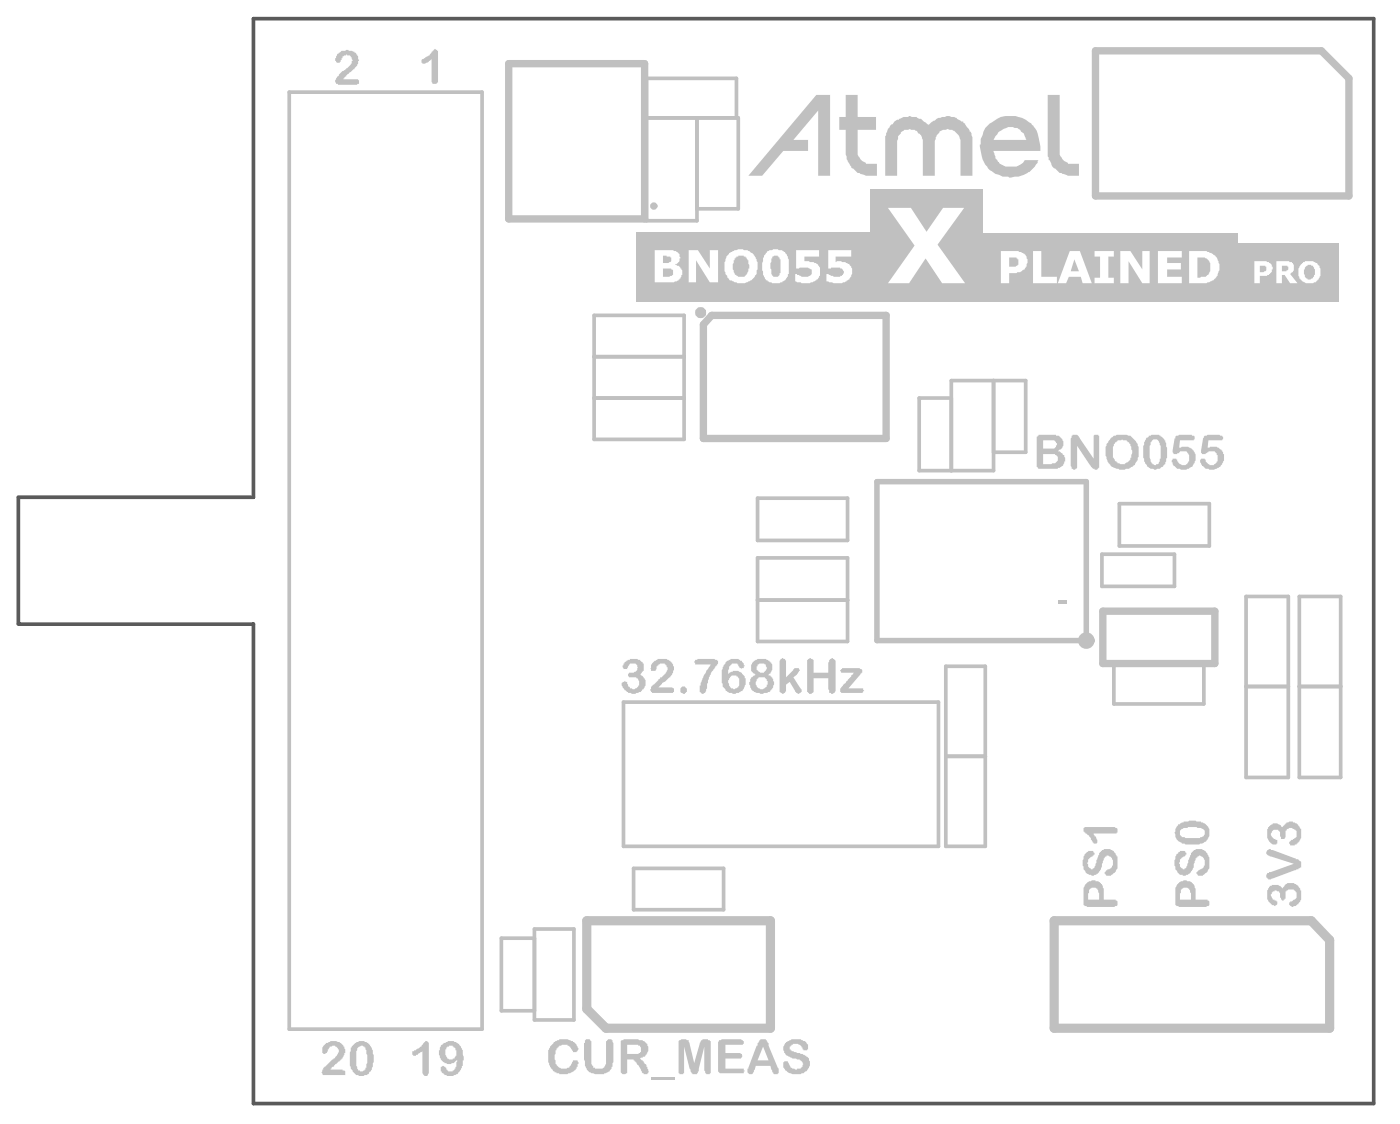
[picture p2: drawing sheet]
<svg xmlns="http://www.w3.org/2000/svg" width="64mm" height="52mm" viewBox="0 0 64 52" stroke-linecap="round" stroke-linejoin="round" font-family="sans-serif">
<path d="M48.6 27.5h.3v.2h-.3z" fill="#c0c0c0"/>
<g fill="none" stroke="#c0c0c0" stroke-width=".17">
<path d="M13.3 4.2h8.8v43h-8.8zM27.2 14.5h4.2v5.6h-4.2zM27.2 18.2h4.2M27.2 16.3h4.2M29.6 5.4h4.3v4.2h-1.9M32 5.4v4.7h-2.4v-6.5h4.2v1.8M45.6 17.4v4.2h-3.4v-3.4h1.4M28.6 32.2h14.4v6.6h-14.4zM29.1 39.8h4.1v1.9h-4.1zM34.7 22.8h4.2v2h-4.2zM34.7 25.6h4.2v3.8h-4.2zM34.7 27.5h4.2"/>
<path d="M43.4 30.5h1.8v8.3h-1.8zM43.4 34.7h1.8M45.6 20.7h1.4v-3.3h-3.4v4.2M50.5 25.4h3.4v1.5h-3.4zM51.1 30.4h4.1v1.9h-4.1zM51.3 23.1h4.2v1.9h-4.2zM57.1 27.3h2v8.3h-2zM57.1 31.5h2M59.6 27.3h1.9v8.3h-1.9zM59.6 31.5h1.9M24.5 43h-1.5v3.3h1.5M24.5 42.6h1.8v4.1h-1.8z"/>
</g>
<path d="M26.9 42.2h8.4v4.9h-7.5l-.9-.9zM48.3 42.2h11.8l.9 .9v4h-12.7z" fill="none" stroke="#c0c0c0" stroke-width=".42"/>
<path d="M23.3 2.9h6.3v7.1h-6.3zM32.6 14.5h8v5.6h-8.3v-5.2zM50.2 2.3h10.4l1.3 1.3v5.4h-11.7zM50.6 28h5.1v2.4h-5.1z" fill="none" stroke="#c0c0c0" stroke-width=".34"/>
<path d="M40.2 22.1h9.6v7.3h-9.6z" fill="none" stroke="#c0c0c0" stroke-width=".25"/>
<g fill="#c0c0c0">
<path d="M18.9 48.2l.4-.2 .1-.2a.13 .13 0 0 1 .2-.1 .13 .13 0 0 1 .1 .2v1.2a.15 .15 0 0 1-.2 .2 .15 .15 0 0 1-.1-.2v-.9l-.3 .1a.12 .12 0 0 1-.2 0 .12 .12 0 0 1 0-.1z"/>
<path d="M19.3 2.7l.4-.2 .2-.3 .2 .1v1.4a.15 .15 0 0 1-.2 .1 .15 .15 0 0 1-.1-.1v-1l-.3 .2a.12 .12 0 0 1-.1 0 .12 .12 0 0 1-.1-.2z"/>
<path d="M49.7 39.2l.1-.1a.19 .19 0 0 1 .2-.1 .19 .19 0 0 1 .2 .2 .33 .33 0 0 0-.3 .3 .33 .33 0 0 0 .2 .3l.2-.4a.48 .48 0 0 1 .6-.5 .48 .48 0 0 1 .4 .7 .41 .41 0 0 1-.2 .4 .41 .41 0 0 1-.4 0v-.1a.38 .38 0 0 0 .3-.3 .38 .38 0 0 0-.1-.4 .32 .32 0 0 0-.4 .5 .43 .43 0 0 1-.3 .4 .43 .43 0 0 1-.5-.3v-.4z"/>
<path d="M49.7 37.9h1.4a.15 .15 0 0 1 .2 .1 .15 .15 0 0 1-.2 .2h-1l.2 .2a.14 .14 0 0 1 0 .2 .14 .14 0 0 1-.1 .1l-.3-.4-.2-.2z"/>
<path d="M14.8 47.9h.1a.52 .52 0 0 1 .8 0 .52 .52 0 0 1-.2 .8l-.4 .3 .7 .1a.11 .11 0 0 1 0 .1 .11 .11 0 0 1-.1 .1h-.8a.25 .25 0 0 1-.1-.3 .25 .25 0 0 1 .2-.2l.2-.3a.41 .41 0 0 0 .3-.5 .28 .28 0 0 0-.4 0 .28 .28 0 0 0-.1 .3h-.2z"/>
<path d="M20.2 47.9h.1a.54 .54 0 0 1 .6-.1 .54 .54 0 0 1 .3 .5v.3a.56 .56 0 0 1-.3 .6 .56 .56 0 0 1-.7-.1 .16 .16 0 0 1 .1-.3 .14 .14 0 0 1 .2 .2 .29 .29 0 0 0 .3 0 .29 .29 0 0 0 .1-.3l.1-.1a.51 .51 0 0 1-.7 0 .51 .51 0 0 1-.1-.7zM20.5 48a.3 .3 0 0 0 0 .4 .3 .3 0 0 0 .4 0 .3 .3 0 0 0 0-.4 .3 .3 0 0 0-.4 0z"/>
<path d="M49.8 40.5a.46 .46 0 0 1 .6-.1 .46 .46 0 0 1 .2 .5v.3l.6 .1a.17 .17 0 0 1 .1 .2 .17 .17 0 0 1-.2 .1l-1.4-.1v-.8zM49.9 40.8v.4h.5v-.2a.27 .27 0 0 0-.1-.3 .27 .27 0 0 0-.4 .1z"/>
<path d="M16.1 48a.57 .57 0 0 1 .6-.3 .57 .57 0 0 1 .4 .6v.5a.54 .54 0 0 1-.6 .5 .54 .54 0 0 1-.5-.7zM16.4 48l-.1 .4a.54 .54 0 0 0 .3 .7 .93 .93 0 0 0 0-1.2z"/>
</g>
<path d="M56.7 11.1h4.7v2.7h-4.7z" fill-rule="evenodd" fill="#c0c0c0"/>
<g fill="#fff">
<path d="M57.5 12h.4a.35 .35 0 0 1 .5 .3 .35 .35 0 0 1-.5 .3h-.1v.4h-.3zM57.8 12.2v.3a.19 .19 0 0 0 .2 0 .19 .19 0 0 0 0-.3 .19 .19 0 0 0-.2 0z"/>
<path d="M58.8 12.2v.2h.2a.17 .17 0 0 0 0-.2 .17 .17 0 0 0-.2 0zM58.5 12h.5a.31 .31 0 0 1 .3 .2 .31 .31 0 0 1-.1 .4l.3 .4h-.3l-.3-.4h-.1v.4h-.3z"/>
<path d="M59.5 12.5a.55 .55 0 0 1 1.1 0 .55 .55 0 0 1-1.1 0zM59.8 12.3a.3 .3 0 0 0 0 .4 .3 .3 0 0 0 .5 0 .3 .3 0 0 0 0-.4 .3 .3 0 0 0-.5 0z"/>
</g>
<path d="M15.5 2.5v-.1a.57 .57 0 0 1 1 .4h-.1a.97 .97 0 0 1-.5 .7l-.1 .1h.6l.1 .2-1 .1a.35 .35 0 0 1 .1-.6l.2-.1a.61 .61 0 0 0 .3-.6 .29 .29 0 0 0-.3 0 .29 .29 0 0 0-.2 .2l-.1 .1-.1-.1z" fill="#c0c0c0"/>
<path d="M39.9 8.7h5.2v5.1h-5.2z" fill-rule="evenodd" fill="#c0c0c0"/>
<path d="M40.7 9.5h1.1l.7 1.1 .7-1.1h1l-1.2 1.7 1.3 1.8h-1.1l-.8-1.2-.7 1.2h-1l1.2-1.7z" fill="#fff"/>
<g fill="#c0c0c0">
<path d="M58.2 40.6a.47 .47 0 0 1 .6 .1 .47 .47 0 0 1 .7-.2 .47 .47 0 0 1 .2 .6 .38 .38 0 0 1-.6 .4v-.1a.3 .3 0 0 0 .4-.3 .3 .3 0 0 0-.3-.3h-.2v.2a.15 .15 0 0 1-.1 .2 .15 .15 0 0 1-.2-.1 .21 .21 0 0 0-.2-.3 .21 .21 0 0 0-.2 .3 .21 .21 0 0 0 .2 .2h.1a.17 .17 0 0 1-.2 .2 .17 .17 0 0 1-.2-.1l-.1-.2z"/>
<path d="M58.1 39l.2-.1 1.1 .4a.27 .27 0 0 1 .3 .3 .27 .27 0 0 1-.3 .3l-1 .4a.18 .18 0 0 1-.3-.1 .18 .18 0 0 1 .2-.2l1-.4-1-.4a.19 .19 0 0 1-.2 0 .19 .19 0 0 1 0-.2z"/>
<path d="M58.2 37.9a.42 .42 0 0 1 .6 0 .5 .5 0 0 1 .7-.1 .5 .5 0 0 1 .1 .6v.1a.33 .33 0 0 1-.5 .2l.1-.2a.29 .29 0 0 0 .3-.3 .29 .29 0 0 0-.5-.2v.2a.16 .16 0 0 1-.1 .2 .16 .16 0 0 1-.2 0 .16 .16 0 0 1 0-.2 .21 .21 0 0 0-.2-.2 .21 .21 0 0 0-.2 .2 .21 .21 0 0 0 .2 .2 .16 .16 0 0 1 0 .3 .16 .16 0 0 1-.3-.1l-.1-.2z"/>
<path d="M53.9 39.2a.24 .24 0 0 1 .3-.2 .24 .24 0 0 1 .2 .2 .35 .35 0 0 0-.3 .3 .35 .35 0 0 0 .2 .3l.2-.4a.48 .48 0 0 1 .6-.5 .48 .48 0 0 1 .4 .7 .41 .41 0 0 1-.2 .4 .41 .41 0 0 1-.4 0v-.1a.34 .34 0 0 0 .4-.3 .34 .34 0 0 0-.3-.4l-.2 .1v.2a.48 .48 0 0 1-.3 .5 .48 .48 0 0 1-.5 0v-.1a.74 .74 0 0 1-.1-.7z"/>
<path d="M54 40.5a.46 .46 0 0 1 .6-.1 .46 .46 0 0 1 .2 .5v.3l.6 .1a.17 .17 0 0 1 .1 .2 .17 .17 0 0 1-.2 .1l-1.4-.1v-.8zM54.2 40.8l-.1 .4h.5v-.2a.27 .27 0 0 0-.1-.3 .27 .27 0 0 0-.3 .1z"/>
<path d="M54 37.8l.3-.2h.4a.65 .65 0 0 1 .8 .6 .8 .8 0 0 1-1 .5 .55 .55 0 0 1-.6-.3 .55 .55 0 0 1 .1-.6zM54.1 38.1a.39 .39 0 0 0 .6 .3 .31 .31 0 0 0 .4 0 .31 .31 0 0 0 .1-.4l-.2-.1a.87 .87 0 0 0-.9 .2z"/>
</g>
<path d="M45.1 10.7h11.7v3.1h-11.7z" fill-rule="evenodd" fill="#c0c0c0"/>
<g fill="#fff">
<path d="M47.4 11.5h.4v1.2h.7v.3h-1.1z"/>
<path d="M50.2 11.5h.9v.3h-.3v.9h.3v.3h-.9v-.3h.3v-.9h-.3z"/>
<path d="M51.4 11.5h.4l.6 .8v-.8h.3v1.5h-.3l-.6-1v1h-.4z"/>
<path d="M53.1 11.5h1.1v.3h-.7v.3h.7v.2h-.7v.4h.7v.3h-1.1z"/>
<path d="M45.9 11.5h.7a.51 .51 0 0 1 .5 .6 .51 .51 0 0 1-.6 .4h-.2v.5h-.4zM46.3 11.8v.4a.25 .25 0 0 0 .3 0 .25 .25 0 0 0 0-.4z"/>
<path d="M49.1 11.5h.4l.6 1.5h-.4l-.1-.3h-.6l-.1 .3h-.4zM49.3 11.9l-.2 .5h.4z"/>
<path d="M54.5 11.5h.7a.74 .74 0 0 1 .7 .8 .74 .74 0 0 1-.9 .7h-.5zM54.9 11.8v.9h.1a.47 .47 0 0 0 .5-.5 .47 .47 0 0 0-.6-.4z"/>
</g>
<path d="M29.2 10.6h10.7v3.2h-10.7z" fill-rule="evenodd" fill="#c0c0c0"/>
<g fill="#fff">
<path d="M31.6 11.5h.4l.6 .8v-.8h.3v1.4h-.3l-.7-1v1h-.3z"/>
<path d="M36.5 11.5h1.1v.3h-.7v.2h.2a.52 .52 0 0 1 .5 .6 .52 .52 0 0 1-.7 .4l-.4-.1v-.3h.1a.4 .4 0 0 0 .6-.2 .5 .5 0 0 0-.6-.1h-.1z"/>
<path d="M38 11.5h1v.3h-.7v.2h.3a.51 .51 0 0 1 .5 .5 .51 .51 0 0 1-.6 .5l-.6-.1v-.3h.2a.38 .38 0 0 0 .6-.2 .63 .63 0 0 0-.7-.1z"/>
<path d="M30 11.5h.7a.45 .45 0 0 1 .5 .3l-.2 .3a.41 .41 0 0 1 .3 .5 .41 .41 0 0 1-.5 .3h-.8zM30.4 11.7v.4h.1a.17 .17 0 0 0 .3-.1 .17 .17 0 0 0-.2-.2zM30.4 12.3v.4a.26 .26 0 0 0 .4 0 .26 .26 0 0 0 0-.4z"/>
<path d="M33.2 12.2a.77 .77 0 0 1 1.5 0 .77 .77 0 0 1-1.5 0zM33.7 11.8v.1a.45 .45 0 0 0 0 .6 .45 .45 0 0 0 .5 .1l.2-.3a.4 .4 0 0 0-.2-.5 .4 .4 0 0 0-.4 0z"/>
<path d="M35.1 11.6h.1a.64 .64 0 0 1 .8-.1 .64 .64 0 0 1 .2 .8 .62 .62 0 0 1-.7 .7 .62 .62 0 0 1-.5-.8v-.4zM35.4 11.8l-.1 .3 .1 .2a.23 .23 0 0 0 .2 .4 .23 .23 0 0 0 .2-.4 .43 .43 0 0 0-.3-.6z"/>
</g>
<g fill="#c0c0c0">
<path d="M25.4 47.7a.73 .73 0 0 1 1.1 .4l-.1 .1h-.1a.44 .44 0 0 0-.6-.3 .44 .44 0 0 0-.3 .6 .45 .45 0 0 0 .4 .5 .45 .45 0 0 0 .5-.4 .16 .16 0 0 1 .2 .1 .16 .16 0 0 1 0 .1l-.1 .1a.75 .75 0 0 1-.9 .2 .75 .75 0 0 1-.4-.9z"/>
<path d="M26.8 47.7l.2-.1 .1 .1v.9a.34 .34 0 0 0 .4 .4 .34 .34 0 0 0 .3-.4v-.9l.1-.1h.1l.1 .2v.7a.66 .66 0 0 1-.6 .7 .66 .66 0 0 1-.7-.5z"/>
<path d="M29.9 49.3h1.1v.2h-1.1z"/>
<path d="M31.1 47.7l.1-.1 .4 .1 .2 1 .3-1 .1-.1 .4 .1v1.5h-.2l-.1-.1v-1.1l-.3 1a.21 .21 0 0 1-.2 .2 .21 .21 0 0 1-.2-.2l-.2-1v1.2h-.3z"/>
<path d="M33 47.7l1-.1 .1 .1a.11 .11 0 0 1 0 .2 .11 .11 0 0 1-.2 0h-.6v.4h.6l.2 .1-.1 .1h-.7v.5h.8v.2h-1.1l-.1-.1z"/>
<path d="M36 47.8a.71 .71 0 0 1 1.1 .1 .15 .15 0 0 1-.2 .2 .15 .15 0 0 1-.1-.1 .27 .27 0 0 0-.4-.2 .27 .27 0 0 0-.1 .3l.2 .1a.68 .68 0 0 1 .6 .5 .63 .63 0 0 1-.5 .5 .63 .63 0 0 1-.7-.4l.1-.2a.18 .18 0 0 1 .2 .1 .18 .18 0 0 1 0 .1 .34 .34 0 0 0 .6 0 .45 .45 0 0 0-.5-.3 .44 .44 0 0 1-.3-.7z"/>
<path d="M28.6 30.4a.49 .49 0 0 1 .6-.2 .49 .49 0 0 1 .3 .5l-.1 .2a.49 .49 0 0 1 .1 .7 .49 .49 0 0 1-.7 .2 .44 .44 0 0 1-.2-.6h.1a.3 .3 0 0 0 .3 .3 .3 .3 0 0 0 .3-.2 .3 .3 0 0 0-.1-.3 .3 .3 0 0 0-.4 0 .14 .14 0 0 1 .1-.2 .14 .14 0 0 1 .2 0 .24 .24 0 0 0 .1-.3 .24 .24 0 0 0-.3-.1 .24 .24 0 0 0-.1 .3 .16 .16 0 0 1-.2-.1 .16 .16 0 0 1 0-.2z"/>
<path d="M29.9 30.4a.53 .53 0 0 1 .9-.1 .53 .53 0 0 1-.2 .9l-.4 .3h.5a.13 .13 0 0 1 .2 .1 .13 .13 0 0 1-.1 .2l-.9-.1a.55 .55 0 0 1 .3-.5l.2-.2a.33 .33 0 0 0 .2-.3 .33 .33 0 0 0-.2-.3h-.1l-.2 .2a.15 .15 0 0 1-.1 .1 .15 .15 0 0 1-.2-.1z"/>
<path d="M31.9 30.2h.9a.17 .17 0 0 1 .1 .2 .17 .17 0 0 1-.1 .2l-.3 .6a.54 .54 0 0 1-.3 .6l-.1-.1v-.3l.5-1h-.7z"/>
<path d="M35.8 30.2h.1l.1 .1v.7l.4-.3a.15 .15 0 0 1 .1-.1 .15 .15 0 0 1 .2 .1 .15 .15 0 0 1-.1 .2l-.2 .1 .3 .5a.15 .15 0 0 1 0 .3 .15 .15 0 0 1-.2-.1l-.3-.5-.2 .2v.3a.15 .15 0 0 1-.1 .1 .15 .15 0 0 1-.1-.2z"/>
<path d="M37 30.2h.1h.2v.6h.7v-.6h.2l.1 .1v1.5h-.3v-.7h-.7v.5a.16 .16 0 0 1-.1 .2 .16 .16 0 0 1-.2-.2z"/>
<path d="M38.5 30.7l.1-.1h.8a.17 .17 0 0 1 .1 .2 .17 .17 0 0 1-.1 .2l-.5 .5h.7v.2l-.1 .1h-.8a.22 .22 0 0 1-.2-.3 .22 .22 0 0 1 .2-.2l.5-.5h-.6z"/>
<path d="M49.1 20l.3-.1 .1 .2 .7 .9v-.9a.13 .13 0 0 1 .1-.2 .13 .13 0 0 1 .1 .2v1.2a.19 .19 0 0 1-.2 .2 .19 .19 0 0 1-.2-.1l-.6-1v1a.15 .15 0 0 1-.2 .1 .15 .15 0 0 1-.1-.1z"/>
<path d="M53.9 20l.2-.1 .6 .1a.12 .12 0 0 1 .1 .1 .12 .12 0 0 1-.2 .1h-.5v.4a.52 .52 0 0 1 .7 .4 .52 .52 0 0 1-.7 .5l-.3-.2a.15 .15 0 0 1 0-.3 .15 .15 0 0 1 .2 .2 .29 .29 0 0 0 .4 0 .29 .29 0 0 0 .1-.4 .29 .29 0 0 0-.4-.1l-.1 .1a.14 .14 0 0 1-.2 0 .14 .14 0 0 1 0-.2z"/>
<path d="M55.2 20l.2-.1 .6 .1a.11 .11 0 0 1 .1 .1 .11 .11 0 0 1-.2 .1h-.5v.4a.52 .52 0 0 1 .8 .4 .52 .52 0 0 1-.8 .5 .3 .3 0 0 1-.3-.2 .3 .3 0 0 1 0-.3h.2a.3 .3 0 0 0 .4 .3 .3 .3 0 0 0 .1-.5 .3 .3 0 0 0-.5 0h-.2z"/>
<path d="M28.5 47.7l.1-.1h.7a.44 .44 0 0 1 .4 .4 .44 .44 0 0 1-.4 .5l.3 .3 .1 .4h-.2l-.4-.7h-.3v.6a.15 .15 0 0 1-.2 .1 .15 .15 0 0 1-.1-.1zM28.8 47.9v.4h.3a.24 .24 0 0 0 .3-.2 .24 .24 0 0 0-.3-.2z"/>
<path d="M34.8 47.7a.25 .25 0 0 1 .3-.1 .25 .25 0 0 1 .1 .3l.5 1a.17 .17 0 0 1 0 .3 .17 .17 0 0 1-.3-.1l-.1-.3h-.6l-.1 .3a.16 .16 0 0 1-.3 .1 .16 .16 0 0 1 0-.3zM35 48l-.3 .6h.5z"/>
<path d="M33.3 30.4a.51 .51 0 0 1 .9 .1l-.1 .1a.11 .11 0 0 1-.1 .1 .11 .11 0 0 1-.1-.2 .3 .3 0 0 0-.4 0 .3 .3 0 0 0-.1 .3v.1a.49 .49 0 0 1 .8 .2 .49 .49 0 0 1-.4 .7 .66 .66 0 0 1-.7-1zM33.4 31.1a.28 .28 0 0 0 .1 .4 .28 .28 0 0 0 .4-.1 .27 .27 0 0 0-.1-.4 .27 .27 0 0 0-.4 .1z"/>
<path d="M34.5 30.4a.52 .52 0 0 1 .6-.2 .52 .52 0 0 1 .3 .5l-.2 .2a.47 .47 0 0 1 .2 .7 .47 .47 0 0 1-.6 .2 .43 .43 0 0 1-.4-.4 .43 .43 0 0 1 .3-.5 .39 .39 0 0 1-.2-.5zM34.6 31.3a.3 .3 0 0 0 .6 0 .3 .3 0 0 0-.6 0zM34.7 30.6a.2 .2 0 0 0 .4 0 .2 .2 0 0 0-.4 0z"/>
<path d="M47.5 20l.1-.1h.7a.4 .4 0 0 1 .4 .3 .4 .4 0 0 1-.2 .5 .42 .42 0 0 1 .3 .5 .42 .42 0 0 1-.5 .3h-.7l-.1-.1zM47.8 20.8v.5h.4a.24 .24 0 0 0 .3-.3 .24 .24 0 0 0-.3-.2zM47.8 20.2v.4h.3a.22 .22 0 0 0 .4-.2 .22 .22 0 0 0-.4-.2z"/>
<path d="M50.7 20.7a.8 .8 0 0 1 1.6 0 .8 .8 0 0 1-1.6 0zM51.1 20.3l-.1 .2a.49 .49 0 0 0 .2 .6 .49 .49 0 0 0 .6 0 .6 .6 0 0 0-.3-1l-.2 .1z"/>
<path d="M52.6 20.1a.59 .59 0 0 1 .7-.1 .59 .59 0 0 1 .2 .7v.2a.55 .55 0 0 1-.6 .6 .55 .55 0 0 1-.5-.6v-.5zM52.8 20.3l-.1 .3a.7 .7 0 0 0 .3 .7 .76 .76 0 0 0 .2-1l-.1-.2h-.2z"/>
<path d="M45.8 6.1l-.2 .3h1.5a.77 .77 0 0 0-1.3-.3zM45.2 5.9a1.41 1.41 0 0 1 1.7-.5 1.41 1.41 0 0 1 .8 1.5h-2.1a.82 .82 0 0 0 .6 .7 .82 .82 0 0 0 .8-.3h.6a1.4 1.4 0 0 1-1.6 .8 1.4 1.4 0 0 1-1-1.5v-.2zM48.1 4.3h.5v2.8l.4 .4h.5v.6h-.3a1.17 1.17 0 0 1-1.1-.8v-.1zM40.8 5.8l-.2 .4v1.9h.5v-1.6a.59 .59 0 0 1 .6-.6 .59 .59 0 0 1 .6 .6v1.6h.6v-1.6a.59 .59 0 0 1 .6-.6 .59 .59 0 0 1 .5 .6v1.6h.6v-1.6a1.18 1.18 0 0 0-.6-1 1.16 1.16 0 0 0-1.4 .2 1.06 1.06 0 0 0-1.4-.3zM37.4 4.3h.7v3.8h-.6v-3l-1.1 1.3h.7v.5h-1.2l-.9 1.2h-.7zM38.8 4.3h.5v1.1h.9v.5h-.9l.1 1.3 .3 .3h.5v.6h-.3a1.08 1.08 0 0 1-1.1-1.2v-1h-.3v-.5h.3z"/>
<circle cx="31.3" cy="31.6" r=".16"/>
</g>
<circle cx="30" cy="9.4" r=".08" fill="none" stroke="#c0c0c0" stroke-width=".17"/>
<g fill="none" stroke="#c0c0c0" stroke-width=".42">
<circle cx="32.1" cy="14.3" r=".04"/>
<circle cx="49.8" cy="29.4" r=".17"/>
</g>
<path d="M11.6 .9h51.4v49.7h-51.4v-22h-10.8v-5.8h10.8z" fill="none" stroke="#000" stroke-width=".05"/>
<path d="M11.6 .9h51.4v49.7h-51.4v-22h-10.8v-5.8h10.8z" fill="none" stroke="#5a5a5a" stroke-width=".17"/>
</svg>
